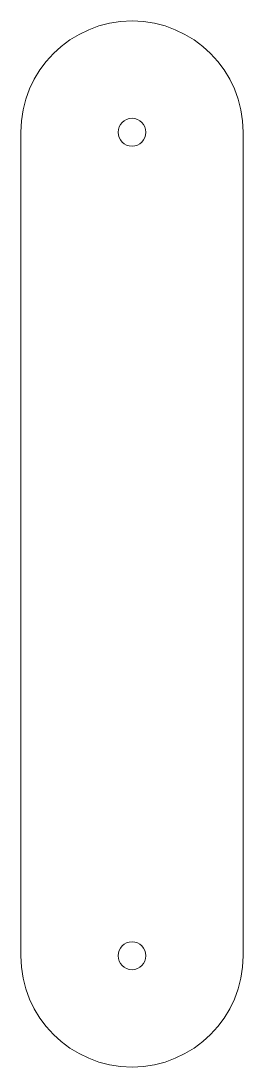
# Model space of a CAD drawing. Header units: millimetres. Extents: x -28.7 to -8.7, y -46.7 to 47.3.
import ezdxf

# ---------------------------------------------------------------- set-up
doc = ezdxf.new("R2010")
doc.units = ezdxf.units.MM

msp = doc.modelspace()

# ---------------------------------------------------------------- linework, layer by layer
at = {"color": 7, "linetype": 'Continuous', "lineweight": 15}
for p, q in [((-28.683, 37.257), (-28.683, -36.743)), ((-8.683, -36.743), (-8.683, 37.257))]:
    msp.add_line(p, q, dxfattribs=at)
for centre in [(-18.683, 37.257), (-18.683, -36.743)]:
    msp.add_circle(centre, 1.25, dxfattribs=at)
for centre, start, end in [((-18.683, 37.257), 0, 180), ((-18.683, -36.743), 180, 0)]:
    msp.add_arc(centre, 10, start, end, dxfattribs=at)

doc.saveas('drawing.dxf')
